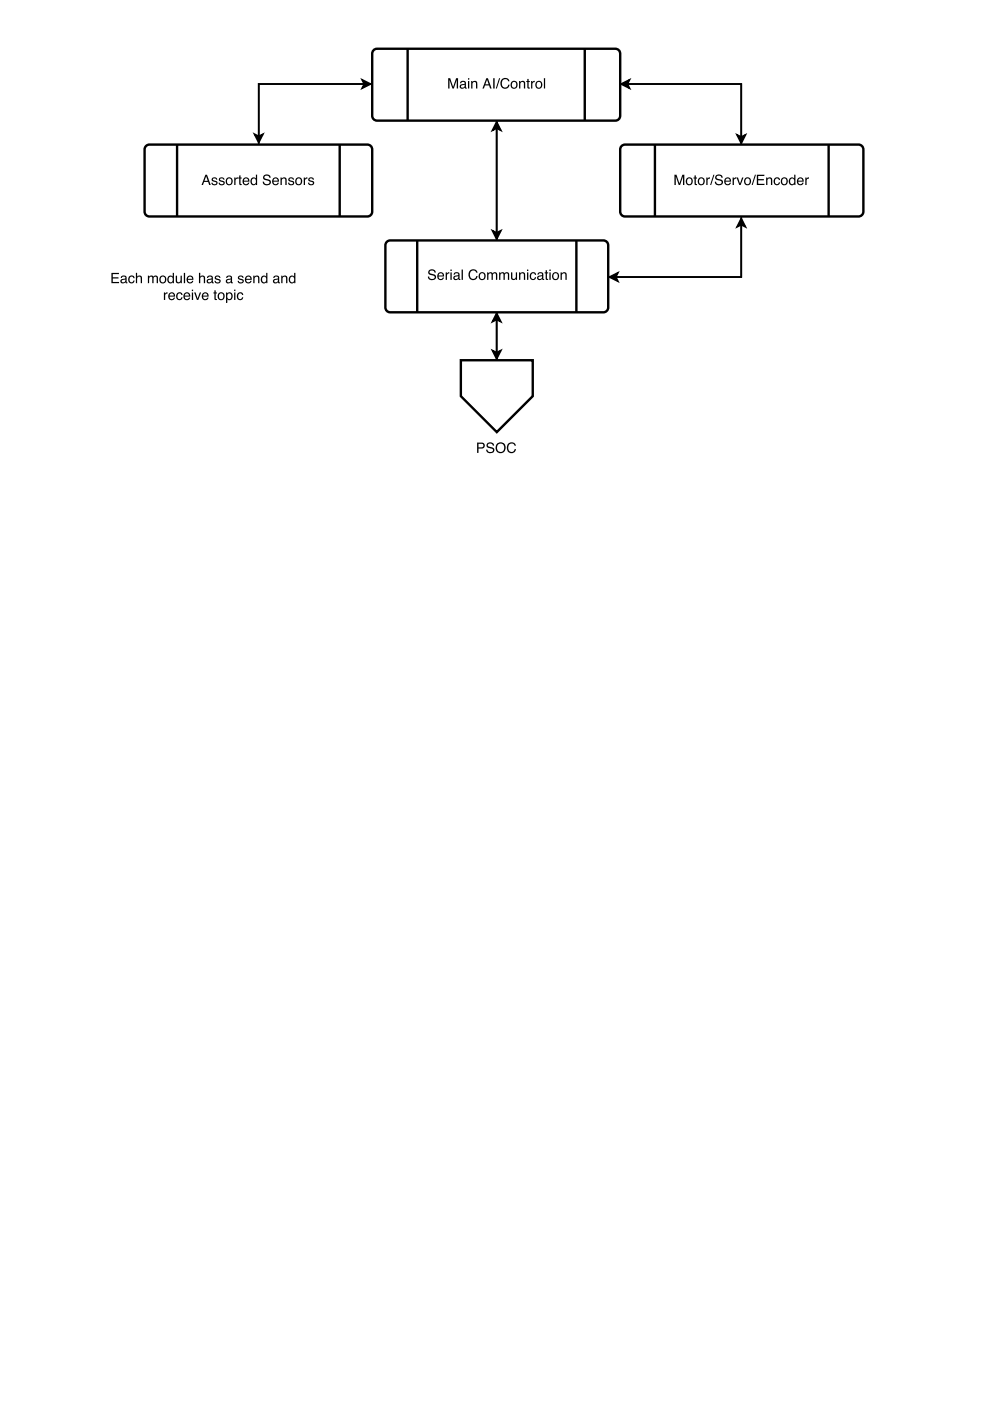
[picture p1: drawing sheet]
<svg xmlns="http://www.w3.org/2000/svg" width="210mm" height="297mm" viewBox="0 0 210 297" stroke-linecap="round" stroke-linejoin="round" font-family="sans-serif">
<path d="M78.8 17.8h-23.9v11.1M131.4 17.8h25.8v11.2M54 28.5l.9 .4 .8-.4-.8 1.7zM105.3 25.6v23.8M156.3 28.6l.9 .4 .9-.4-.9 1.8zM104.4 48.9l.9 .5 .9-.5-.9 1.8z" fill="none" stroke="#000" stroke-width=".35"/>
<path d="M54 28.5l.9 .4 .8-.4-.8 1.7zM156.3 28.6l.9 .4 .9-.4-.9 1.8zM104.4 48.9l.9 .5 .9-.5-.9 1.8z" fill="#000"/>
<path d="M79.3 10.5l.6-.2h50.6a1.02 1.02 0 0 1 1 1.1v13.2a1.02 1.02 0 0 1-1 1h-50.6a1.02 1.02 0 0 1-1-1v-13.2z" fill="#fff"/>
<path d="M79.3 10.5l.6-.2h50.6a1.02 1.02 0 0 1 1 1.1v13.2a1.02 1.02 0 0 1-1 1h-50.6a1.02 1.02 0 0 1-1-1v-13.2zM86.4 10.3v15.3M124 10.3v15.3" fill="none" stroke="#000" stroke-width=".51"/>
<g fill="#000">
<path d="M76.8 16.9l1.8 .9-1.8 .9 .4-.9z"/>
<path d="M95 16.6h.4l.7 1.8 .6-1.8h.4v2.2h-.3v-1.9l-.6 1.9h-.3l-.6-1.9v1.9h-.3zM97.8 18.2a.38 .38 0 0 0 .5 .4 .38 .38 0 0 0 .2-.6zM97.6 17.3a.71 .71 0 0 1 1.2 .3v.9l.2 .1-.2 .2a.45 .45 0 0 0-.7 0 .49 .49 0 0 1-.6-.4 .49 .49 0 0 1 .5-.5l.5-.2a.36 .36 0 0 0-.3-.4 .36 .36 0 0 0-.4 .4h-.3zM99.2 17.2h.3v1.6h-.3zM99.2 16.6h.3v.3h-.3zM99.9 17.2h.3v.2a.57 .57 0 0 1 .6-.2 .57 .57 0 0 1 .4 .5v1.1h-.3v-1a.39 .39 0 0 0-.5-.4 .39 .39 0 0 0-.2 .5v.9h-.3zM103.3 16.9l-.4 1h.7zM103.1 16.6h.3l.8 2.2h-.3l-.2-.7h-.9l-.2 .7h-.3zM104.6 16.6h.3v2.2h-.3zM105.8 16.6h.2l-.7 2.2h-.2zM106.4 16.9a.95 .95 0 0 1 .9-.4 .95 .95 0 0 1 .7 .7h-.3a.7 .7 0 0 0-.9-.4 .7 .7 0 0 0-.4 .9 .69 .69 0 0 0 .5 .8 .69 .69 0 0 0 .9-.5h.2a1.02 1.02 0 0 1-1.3 .8 1.02 1.02 0 0 1-.6-1.5zM108.6 17.5a.56 .56 0 0 0 0 .8 .56 .56 0 0 0 .8 .1 .55 .55 0 0 0 0-.8 .55 .55 0 0 0-.8-.1zM108.5 17.4a.78 .78 0 0 1 1.1 .1 .78 .78 0 0 1-.2 1.1 .78 .78 0 0 1-1.1-.2v-.6zM110.1 17.2h.2v.2a.57 .57 0 0 1 .7-.2 .57 .57 0 0 1 .4 .5v1.1h-.3v-1a.39 .39 0 0 0-.5-.4 .39 .39 0 0 0-.3 .5v.9h-.2zM111.8 16.7h.3v.5h.2v.2h-.2v1l.2 .2v.2h-.3l-.2-.2v-1.2h-.2v-.2h.2zM112.6 17.2h.3v.2l.5-.3v.3l-.3 .1-.2 .2v1.1h-.3zM113.9 17.5a.56 .56 0 0 0-.1 .8 .56 .56 0 0 0 .8 .1 .55 .55 0 0 0 .1-.8 .55 .55 0 0 0-.8-.1zM113.7 17.4a.78 .78 0 0 1 1.1 .1 .78 .78 0 0 1-.1 1.1 .78 .78 0 0 1-1.1-.2l-.1-.6zM115.3 16.6h.3v2.2h-.3z"/>
</g>
<path d="M76.8 16.9l1.8 .9-1.8 .9 .4-.9zM77.2 17.8h-22.3v12.7" fill="none" stroke="#000" stroke-width=".35"/>
<path d="M30.9 31.1l.8-.4h46.2a1.02 1.02 0 0 1 1 1v13.2a1.02 1.02 0 0 1-1 1h-46.2a1.02 1.02 0 0 1-1-1v-13.2z" fill="#fff"/>
<path d="M30.9 31.1l.8-.4h46.2a1.02 1.02 0 0 1 1 1v13.2a1.02 1.02 0 0 1-1 1h-46.2a1.02 1.02 0 0 1-1-1v-13.2zM37.5 30.7v15.2M72 30.7v15.2" fill="none" stroke="#000" stroke-width=".51"/>
<g fill="#000">
<path d="M131.7 17.8l1.8-.9-.5 .9 .5 .9zM129.2 58.7l1.8-.9-.4 .9 .4 .9z"/>
<path d="M43.7 37.4l-.3 .9h.6zM43.6 37h.3l.8 2.2h-.3l-.3-.6h-.8l-.3 .6h-.3zM45 37.7a.64 .64 0 0 1 1.1 .4h-.3a.34 .34 0 0 0-.3-.3 .34 .34 0 0 0-.3 .3v.1a.76 .76 0 0 1 .9 .8 .69 .69 0 0 1-.7 .3 .69 .69 0 0 1-.6-.6h.3a.39 .39 0 0 0 .4 .4 .39 .39 0 0 0 .3-.4v-.1a.76 .76 0 0 1-.9-.7zM46.5 37.7a.64 .64 0 0 1 1.1 .4h-.3a.34 .34 0 0 0-.3-.3 .34 .34 0 0 0-.3 .3l.1 .1a.76 .76 0 0 1 .8 .8 .69 .69 0 0 1-.7 .3 .69 .69 0 0 1-.6-.6h.3a.39 .39 0 0 0 .4 .4 .39 .39 0 0 0 .4-.4l-.1-.1a.76 .76 0 0 1-.9-.7zM48.2 38a.56 .56 0 0 0 0 .8 .56 .56 0 0 0 .8 .1 .55 .55 0 0 0 0-.8 .55 .55 0 0 0-.8-.1zM48.1 37.8a.78 .78 0 0 1 1.1 .1 .78 .78 0 0 1-.2 1.1 .78 .78 0 0 1-1.1-.1v-.7zM49.7 37.6h.2v.3l.5-.3v.3h-.2l-.2 .3-.1 1h-.2zM50.7 37.2h.3v.4h.2v.3h-.2v1l.2 .1v.2h-.3l-.2-.2v-1.1h-.2v-.3h.2zM51.6 37.8a.73 .73 0 0 1 .9-.1 .73 .73 0 0 1 .4 .8h-1.2a.45 .45 0 0 0 .4 .5 .45 .45 0 0 0 .5-.3h.3a.78 .78 0 0 1-1.2 .5 .78 .78 0 0 1-.2-1.2zM51.9 38l-.2 .3h.9l-.3-.4zM53.5 38a.55 .55 0 0 0-.1 .7 .55 .55 0 0 0 .7 .2 .55 .55 0 0 0 .1-.8 .55 .55 0 0 0-.7-.1zM53.4 37.7l.6-.1 .3 .2v-.8h.2v2.2h-.2v-.2a.73 .73 0 0 1-1.1 .1 .73 .73 0 0 1 0-1.1zM56 37.2a.86 .86 0 0 1 1.4 .5h-.3a.51 .51 0 0 0-.5-.5 .51 .51 0 0 0-.5 .5l.2 .2a.84 .84 0 0 1 1.1 .9 .93 .93 0 0 1-1 .5 .93 .93 0 0 1-.7-.8h.3a.58 .58 0 0 0 .6 .5 .58 .58 0 0 0 .5-.5l-.4-.2a.67 .67 0 0 1-.8-.3 .67 .67 0 0 1 .1-.8zM57.9 37.8a.73 .73 0 0 1 .9-.1 .73 .73 0 0 1 .3 .8h-1.1a.45 .45 0 0 0 .3 .5 .45 .45 0 0 0 .6-.3h.2a.78 .78 0 0 1-1.1 .5 .78 .78 0 0 1-.2-1.2zM58.1 38l-.1 .3h.9l-.3-.4zM59.5 37.6h.2v.3a.57 .57 0 0 1 .7-.3 .57 .57 0 0 1 .4 .6v1h-.3v-1a.39 .39 0 0 0-.5-.3 .39 .39 0 0 0-.3 .5v.8h-.2zM61.3 37.7a.64 .64 0 0 1 1 .4h-.2a.34 .34 0 0 0-.4-.3 .34 .34 0 0 0-.3 .3l.1 .1a.76 .76 0 0 1 .8 .8 .69 .69 0 0 1-.7 .3 .69 .69 0 0 1-.5-.6h.2a.39 .39 0 0 0 .4 .4 .39 .39 0 0 0 .4-.4l-.1-.1a.76 .76 0 0 1-.8-.7zM63 38a.56 .56 0 0 0-.1 .8 .56 .56 0 0 0 .8 .1 .55 .55 0 0 0 .1-.8 .55 .55 0 0 0-.8-.1zM62.8 37.8a.78 .78 0 0 1 1.1 .1 .78 .78 0 0 1-.1 1.1 .78 .78 0 0 1-1.1-.1l-.1-.7zM64.4 37.6h.3v.3l.5-.3v.3h-.3l-.2 .3v1h-.3zM65.5 37.7a.64 .64 0 0 1 1.1 .4h-.3a.34 .34 0 0 0-.3-.3 .34 .34 0 0 0-.4 .3l.1 .1a.76 .76 0 0 1 .9 .8 .69 .69 0 0 1-.7 .3 .69 .69 0 0 1-.6-.6h.3a.39 .39 0 0 0 .4 .4 .39 .39 0 0 0 .3-.4v-.1a.76 .76 0 0 1-.9-.7z"/>
</g>
<path d="M131.7 17.8l1.8-.9-.5 .9 .5 .9zM133 17.8h24.2v12.7M129.2 58.7l1.8-.9-.4 .9 .4 .9zM157.2 46v12.7h-26.6" fill="none" stroke="#000" stroke-width=".35"/>
<path d="M131.9 30.9l.6-.2h49.5a1.02 1.02 0 0 1 1.1 1v13.2a1.02 1.02 0 0 1-1.1 1h-49.5a1.02 1.02 0 0 1-1-1v-13.2z" fill="#fff"/>
<path d="M131.9 30.9l.6-.2h49.5a1.02 1.02 0 0 1 1.1 1v13.2a1.02 1.02 0 0 1-1.1 1h-49.5a1.02 1.02 0 0 1-1-1v-13.2zM138.9 30.7v15.2M175.7 30.7v15.2" fill="none" stroke="#000" stroke-width=".51"/>
<g fill="#000">
<path d="M105.3 25.9l.9 1.7-.9-.4-.9 .4zM157.2 46.3l.9 1.8-.9-.4-.9 .4zM104.4 74.3l.9 .5 .9-.5-.9 1.8z"/>
<path d="M143 37h.4l.7 1.9 .6-1.9h.4v2.2h-.3v-1.8l-.6 1.8h-.3l-.6-1.8v1.8h-.3zM145.8 38a.56 .56 0 0 0-.1 .8 .56 .56 0 0 0 .8 .1 .55 .55 0 0 0 .1-.8 .55 .55 0 0 0-.8-.1zM145.6 37.8a.78 .78 0 0 1 1.1 .1 .78 .78 0 0 1-.1 1.1 .78 .78 0 0 1-1.1-.1l-.1-.7zM147.3 37.2h.2v.4h.3v.3h-.3v1l.3 .1v.2h-.4l-.1-.2v-1.1h-.3v-.3h.3zM148.3 38a.56 .56 0 0 0 0 .8 .56 .56 0 0 0 .7 .1 .55 .55 0 0 0 .1-.8 .55 .55 0 0 0-.8-.1zM148.1 37.8a.78 .78 0 0 1 1.2 .1 .78 .78 0 0 1-.2 1.1 .78 .78 0 0 1-1.1-.1v-.7zM149.8 37.6h.2v.3l.5-.3v.3h-.2l-.3 .3v1h-.2zM151.3 37h.2l-.7 2.2h-.2zM151.8 37.2a.86 .86 0 0 1 1.4 .5h-.2a.51 .51 0 0 0-.6-.5 .51 .51 0 0 0-.5 .5l.3 .2a.84 .84 0 0 1 1.1 .9 .93 .93 0 0 1-1 .5 .93 .93 0 0 1-.7-.8h.2a.58 .58 0 0 0 .6 .5 .58 .58 0 0 0 .6-.5l-.5-.2a.67 .67 0 0 1-.8-.3 .67 .67 0 0 1 .1-.8zM153.8 37.8a.73 .73 0 0 1 .8-.1 .73 .73 0 0 1 .4 .8h-1.2a.45 .45 0 0 0 .4 .5 .45 .45 0 0 0 .5-.3h.3a.78 .78 0 0 1-1.1 .5 .78 .78 0 0 1-.3-1.2zM154 38l-.2 .3h.9l-.3-.4zM155.3 37.6h.3v.3l.5-.3v.3h-.3l-.2 .3v1h-.3zM156.2 37.6h.3l.4 1.3 .4-1.3h.3l-.6 1.6h-.3zM158.1 38a.56 .56 0 0 0 0 .8 .56 .56 0 0 0 .8 .1 .55 .55 0 0 0 0-.8 .55 .55 0 0 0-.8-.1zM158 37.8a.78 .78 0 0 1 1.1 .1 .78 .78 0 0 1-.2 1.1 .78 .78 0 0 1-1.1-.1v-.7zM160.1 37h.2l-.7 2.2h-.2zM160.5 37h1.6v.3h-1.3v.7h1.2v.2h-1.2v.8h1.3v.2h-1.6zM162.4 37.6h.3v.3a.57 .57 0 0 1 .6-.3 .57 .57 0 0 1 .4 .6v1h-.2v-1a.39 .39 0 0 0-.5-.3 .39 .39 0 0 0-.3 .5v.8h-.3zM164.2 37.8a.65 .65 0 0 1 .7-.2 .65 .65 0 0 1 .5 .6h-.3a.44 .44 0 0 0-.6-.3 .44 .44 0 0 0-.2 .6 .42 .42 0 0 0 .3 .5 .42 .42 0 0 0 .5-.3h.3a.72 .72 0 0 1-1 .5 .72 .72 0 0 1-.4-1zM165.9 38a.56 .56 0 0 0 0 .8 .56 .56 0 0 0 .8 .1 .55 .55 0 0 0 0-.8 .55 .55 0 0 0-.8-.1zM165.7 37.8a.78 .78 0 0 1 1.2 .1 .78 .78 0 0 1-.2 1.1 .78 .78 0 0 1-1.1-.1v-.7zM167.6 38a.55 .55 0 0 0 0 .7 .55 .55 0 0 0 .7 .2 .55 .55 0 0 0 .1-.8 .55 .55 0 0 0-.8-.1zM167.5 37.7l.6-.1 .3 .2v-.8h.2v2.2h-.2v-.2a.73 .73 0 0 1-1 .1 .73 .73 0 0 1-.1-1.1zM169.2 37.8a.73 .73 0 0 1 .9-.1 .73 .73 0 0 1 .3 .8h-1.2a.45 .45 0 0 0 .4 .5 .45 .45 0 0 0 .5-.3h.3a.78 .78 0 0 1-1.1 .5 .78 .78 0 0 1-.3-1.2zM169.4 38l-.2 .3h.9l-.3-.4zM170.7 37.6h.3v.3l.5-.3v.3h-.2l-.3 .3v1h-.3z"/>
</g>
<path d="M105.3 25.9l.9 1.7-.9-.4-.9 .4zM105.3 27.2v23.8M157.2 46.3l.9 1.8-.9-.4-.9 .4zM157.2 47.7v11h-28.3M104.4 74.3l.9 .5 .9-.5-.9 1.8zM105.3 66.1v8.7" fill="none" stroke="#000" stroke-width=".35"/>
<path d="M81.9 51.4l.8-.4h45.2a1.02 1.02 0 0 1 1.1 1v13.2a1.02 1.02 0 0 1-1.1 1h-45.2a1.02 1.02 0 0 1-1-1v-13.2z" fill="#fff"/>
<path d="M81.9 51.4l.8-.4h45.2a1.02 1.02 0 0 1 1.1 1v13.2a1.02 1.02 0 0 1-1.1 1h-45.2a1.02 1.02 0 0 1-1-1v-13.2zM88.5 51v15.2M122.2 51v15.2" fill="none" stroke="#000" stroke-width=".51"/>
<g fill="#000">
<path d="M105.3 66.4l.9 1.8-.9-.4-.9 .4z"/>
<path d="M91 57.3a.86 .86 0 0 1 1.4 .5h-.3a.51 .51 0 0 0-.5-.4 .51 .51 0 0 0-.5 .5l.2 .1a.84 .84 0 0 1 1.1 .9 .93 .93 0 0 1-.9 .5 .93 .93 0 0 1-.8-.8h.3a.58 .58 0 0 0 .6 .6 .58 .58 0 0 0 .5-.6l-.4-.2a.67 .67 0 0 1-.8-.3 .67 .67 0 0 1 .1-.8zM92.9 57.9a.73 .73 0 0 1 .9-.1 .73 .73 0 0 1 .4 .8h-1.2a.45 .45 0 0 0 .3 .5 .45 .45 0 0 0 .6-.3h.2a.78 .78 0 0 1-1.1 .5 .78 .78 0 0 1-.2-1.2zM93.1 58.1l-.1 .3h.9l-.3-.4zM94.5 57.7h.3v.3l.5-.3v.3h-.3l-.2 .3v1h-.3zM95.5 57.8h.3v1.5h-.3zM95.5 57.2h.3v.3h-.3zM96.4 58.8a.38 .38 0 0 0 .5 .3 .38 .38 0 0 0 .2-.5zM96.3 57.9a.71 .71 0 0 1 1.1 .2v1h.2l-.1 .3a.45 .45 0 0 0-.7 0 .49 .49 0 0 1-.7-.4 .49 .49 0 0 1 .5-.6l.6-.1a.36 .36 0 0 0-.4-.4 .36 .36 0 0 0-.4 .3h-.2zM97.9 57.2h.2v2.1h-.2zM99.6 57.4a.95 .95 0 0 1 .9-.3 .95 .95 0 0 1 .7 .7h-.2a.7 .7 0 0 0-.9-.4 .7 .7 0 0 0-.5 .9 .69 .69 0 0 0 .6 .8 .69 .69 0 0 0 .8-.6h.3a1.02 1.02 0 0 1-1.3 .8 1.02 1.02 0 0 1-.6-1.4zM101.9 58.1a.56 .56 0 0 0-.1 .8 .56 .56 0 0 0 .8 .1 .55 .55 0 0 0 0-.8 .55 .55 0 0 0-.7-.1zM101.7 57.9a.78 .78 0 0 1 1.1 .1 .78 .78 0 0 1-.1 1.1 .78 .78 0 0 1-1.1-.1l-.1-.7zM103.3 57.7h.2v.3a.52 .52 0 0 1 .9 0 .53 .53 0 0 1 .7-.3 .53 .53 0 0 1 .3 .6v1h-.3v-1.2l-.2-.1-.4 .2v1.1h-.3v-1a.36 .36 0 0 0-.4-.3 .36 .36 0 0 0-.2 .5v.8h-.3zM105.8 57.7h.3v.3a.52 .52 0 0 1 .9 0 .53 .53 0 0 1 .6-.3 .53 .53 0 0 1 .4 .6v1h-.3v-1.2l-.3-.1-.3 .2-.1 1.1h-.2v-1a.36 .36 0 0 0-.5-.3 .36 .36 0 0 0-.2 .5v.8h-.3zM108.3 57.7h.3v1.1a.41 .41 0 0 0 .6 .3 .41 .41 0 0 0 .2-.6v-.8h.2v1.6h-.2v-.2a.55 .55 0 0 1-.6 .3 .55 .55 0 0 1-.5-.6zM110 57.7h.3v.3a.57 .57 0 0 1 .7-.3 .57 .57 0 0 1 .3 .6v1h-.2v-1a.39 .39 0 0 0-.5-.3 .39 .39 0 0 0-.3 .5v.8h-.3zM111.7 57.8h.3v1.5h-.3zM111.7 57.2h.3v.3h-.3zM112.5 57.9a.65 .65 0 0 1 .7-.2 .65 .65 0 0 1 .5 .6h-.3a.44 .44 0 0 0-.6-.3 .44 .44 0 0 0-.2 .6 .42 .42 0 0 0 .3 .5 .42 .42 0 0 0 .5-.3h.3a.72 .72 0 0 1-1 .5 .72 .72 0 0 1-.4-1zM114.2 58.8a.38 .38 0 0 0 .5 .3 .38 .38 0 0 0 .2-.5zM114 57.9a.71 .71 0 0 1 1.2 .2v1h.2l-.2 .3a.45 .45 0 0 0-.7 0 .49 .49 0 0 1-.6-.4 .49 .49 0 0 1 .5-.6l.5-.1a.36 .36 0 0 0-.3-.4 .36 .36 0 0 0-.4 .3h-.2zM115.7 57.3h.3v.4h.2v.3h-.2v1l.2 .1v.2h-.3l-.2-.1v-1.2h-.2v-.3h.2zM116.5 57.8h.3v1.5h-.3zM116.5 57.2h.3v.3h-.3zM117.4 58.1a.56 .56 0 0 0 0 .8 .56 .56 0 0 0 .8 .1 .55 .55 0 0 0 0-.8 .55 .55 0 0 0-.8-.1zM117.3 57.9a.78 .78 0 0 1 1.1 .1 .78 .78 0 0 1-.2 1.1 .78 .78 0 0 1-1.1-.1v-.7zM118.9 57.7h.2v.3a.57 .57 0 0 1 .7-.3 .57 .57 0 0 1 .4 .6v1h-.3v-1a.39 .39 0 0 0-.5-.3 .39 .39 0 0 0-.3 .5v.8h-.2z"/>
</g>
<path d="M105.3 66.4l.9 1.8-.9-.4-.9 .4zM105.3 67.8v8.6" fill="none" stroke="#000" stroke-width=".35"/>
<path d="M97.7 76.4h15.3v7.6l-7.7 7.6-7.6-7.6z" fill="#fff"/>
<path d="M97.7 76.4h15.3v7.6l-7.7 7.6-7.6-7.6z" fill="none" stroke="#000" stroke-width=".51"/>
<g fill="#000">
<path d="M23.6 57.9h1.6v.2h-1.3v.7h1.2v.2h-1.2v.8h1.3v.2h-1.6zM25.8 59.5a.38 .38 0 0 0 .5 .3 .38 .38 0 0 0 .2-.5zM25.7 58.6a.71 .71 0 0 1 1.1 .3l.1 .9 .1 .1-.1 .2a.45 .45 0 0 0-.7 0 .49 .49 0 0 1-.7-.4 .49 .49 0 0 1 .5-.6l.6-.1a.36 .36 0 0 0-.4-.4 .36 .36 0 0 0-.4 .3h-.2zM27.4 58.6a.65 .65 0 0 1 .7-.2 .65 .65 0 0 1 .4 .6h-.2a.44 .44 0 0 0-.6-.3 .44 .44 0 0 0-.2 .6 .42 .42 0 0 0 .3 .5 .42 .42 0 0 0 .5-.3h.2a.72 .72 0 0 1-.9 .6 .72 .72 0 0 1-.4-1.1zM28.8 57.8h.3v.9a.56 .56 0 0 1 .6-.3 .56 .56 0 0 1 .4 .6v1h-.3v-1a.39 .39 0 0 0-.4-.3 .39 .39 0 0 0-.3 .5v.8h-.3zM31.3 58.4h.3v.3a.52 .52 0 0 1 .9 0 .53 .53 0 0 1 .6-.3 .53 .53 0 0 1 .4 .6v1h-.3v-1.2l-.3-.1-.3 .2v1.1h-.3v-1a.36 .36 0 0 0-.5-.3 .36 .36 0 0 0-.2 .5v.8h-.3zM34.2 58.8a.56 .56 0 0 0-.1 .8 .56 .56 0 0 0 .8 .1 .55 .55 0 0 0 0-.8 .55 .55 0 0 0-.7-.1zM34 58.6a.78 .78 0 0 1 1.1 .1 .78 .78 0 0 1-.1 1.2 .78 .78 0 0 1-1.1-.2l-.1-.7zM35.9 58.8a.55 .55 0 0 0-.1 .7 .55 .55 0 0 0 .7 .2 .55 .55 0 0 0 .1-.7 .55 .55 0 0 0-.7-.2zM35.8 58.5l.5-.1 .3 .3v-.9h.3v2.2h-.3v-.2a.73 .73 0 0 1-1 .1 .73 .73 0 0 1-.1-1zM37.3 58.4h.2v1.1a.41 .41 0 0 0 .6 .3 .41 .41 0 0 0 .2-.6v-.8h.3v1.6h-.3v-.2a.55 .55 0 0 1-.6 .3 .55 .55 0 0 1-.4-.6zM39 57.9h.2v2.1h-.2zM39.8 58.7a.73 .73 0 0 1 .9-.2 .73 .73 0 0 1 .3 .8h-1.2a.45 .45 0 0 0 .4 .6 .45 .45 0 0 0 .5-.4h.3a.78 .78 0 0 1-1.1 .5 .78 .78 0 0 1-.3-1.2zM40 58.8l-.2 .3h.9l-.3-.4zM42.2 57.8h.3v.9a.56 .56 0 0 1 .6-.3 .56 .56 0 0 1 .4 .6v1h-.3v-1a.39 .39 0 0 0-.5-.3 .39 .39 0 0 0-.2 .5v.8h-.3zM44.1 59.5a.38 .38 0 0 0 .5 .3 .38 .38 0 0 0 .2-.5zM44 58.6a.71 .71 0 0 1 1.1 .3v.9l.2 .1-.1 .2a.45 .45 0 0 0-.7 0 .49 .49 0 0 1-.7-.4 .49 .49 0 0 1 .5-.6l.6-.1a.36 .36 0 0 0-.4-.4 .36 .36 0 0 0-.4 .3h-.2zM45.7 58.5a.64 .64 0 0 1 1 .4h-.2a.34 .34 0 0 0-.4-.3 .34 .34 0 0 0-.3 .3l.1 .1a.76 .76 0 0 1 .9 .8 .69 .69 0 0 1-.8 .3 .69 .69 0 0 1-.5-.6h.2a.39 .39 0 0 0 .4 .4 .39 .39 0 0 0 .4-.4h-.1a.76 .76 0 0 1-.8-.8zM48.2 59.5a.38 .38 0 0 0 .5 .3 .38 .38 0 0 0 .2-.5zM48 58.6a.71 .71 0 0 1 1.2 .3v.9l.2 .1-.2 .2a.45 .45 0 0 0-.7 0 .49 .49 0 0 1-.6-.4 .49 .49 0 0 1 .5-.6l.5-.1a.36 .36 0 0 0-.3-.4 .36 .36 0 0 0-.4 .3h-.2zM50.6 58.5a.64 .64 0 0 1 1 .4h-.2a.34 .34 0 0 0-.4-.3 .34 .34 0 0 0-.3 .3l.1 .1a.76 .76 0 0 1 .9 .8 .69 .69 0 0 1-.8 .3 .69 .69 0 0 1-.5-.6h.2a.39 .39 0 0 0 .4 .4 .39 .39 0 0 0 .4-.4h-.1a.76 .76 0 0 1-.8-.8zM52.1 58.7a.73 .73 0 0 1 .9-.2 .73 .73 0 0 1 .4 .8h-1.2a.45 .45 0 0 0 .3 .6 .45 .45 0 0 0 .6-.4h.3a.78 .78 0 0 1-1.2 .5 .78 .78 0 0 1-.2-1.2zM52.3 58.8l-.1 .3h.9l-.3-.4zM53.7 58.4h.3v.3a.57 .57 0 0 1 .6-.3 .57 .57 0 0 1 .4 .6v1h-.3v-1a.39 .39 0 0 0-.5-.3 .39 .39 0 0 0-.2 .5v.8h-.3zM55.7 58.8a.55 .55 0 0 0-.1 .7 .55 .55 0 0 0 .7 .2 .55 .55 0 0 0 .1-.7 .55 .55 0 0 0-.7-.2zM55.6 58.5l.5-.1 .3 .3v-.9h.3v2.2h-.2v-.2a.73 .73 0 0 1-1.1 .1 .73 .73 0 0 1 0-1zM58.2 59.5a.38 .38 0 0 0 .5 .3 .38 .38 0 0 0 .2-.5zM58 58.6a.71 .71 0 0 1 1.2 .3v.9l.2 .1-.2 .2a.45 .45 0 0 0-.7 0 .49 .49 0 0 1-.6-.4 .49 .49 0 0 1 .5-.6l.5-.1a.36 .36 0 0 0-.3-.4 .36 .36 0 0 0-.4 .3h-.3zM59.6 58.4h.3v.3a.57 .57 0 0 1 .6-.3 .57 .57 0 0 1 .4 .6v1h-.2v-1a.39 .39 0 0 0-.5-.3 .39 .39 0 0 0-.3 .5v.8h-.3zM61.6 58.8a.55 .55 0 0 0-.1 .7 .55 .55 0 0 0 .8 .2 .55 .55 0 0 0 .1-.7 .55 .55 0 0 0-.8-.2zM61.5 58.5l.6-.1 .3 .3v-.9h.2v2.2h-.2v-.2a.73 .73 0 0 1-1 .1 .73 .73 0 0 1-.1-1z"/>
<path d="M34.8 62h.2v.3l.5-.3v.3h-.2l-.3 .2v1.1h-.2zM35.9 62.2a.73 .73 0 0 1 .9-.1 .73 .73 0 0 1 .3 .8h-1.1a.45 .45 0 0 0 .3 .5 .45 .45 0 0 0 .5-.3h.3a.78 .78 0 0 1-1.1 .5 .78 .78 0 0 1-.2-1.2zM36.1 62.3l-.1 .4h.8l-.2-.5zM37.5 62.2a.65 .65 0 0 1 .7-.2 .65 .65 0 0 1 .5 .5h-.3a.44 .44 0 0 0-.5-.3 .44 .44 0 0 0-.3 .6 .42 .42 0 0 0 .3 .6 .42 .42 0 0 0 .5-.4h.3a.72 .72 0 0 1-.9 .6 .72 .72 0 0 1-.4-1zM39.1 62.2a.73 .73 0 0 1 .9-.1 .73 .73 0 0 1 .3 .8h-1.1a.45 .45 0 0 0 .3 .5 .45 .45 0 0 0 .6-.3h.2a.78 .78 0 0 1-1.1 .5 .78 .78 0 0 1-.2-1.2zM39.3 62.3l-.1 .4h.9l-.3-.5zM40.7 62h.2v1.6h-.2zM40.7 61.4h.2v.3h-.2zM41.2 62h.3l.4 1.3 .4-1.3h.3l-.6 1.6h-.2zM43 62.2a.73 .73 0 0 1 .9-.1 .73 .73 0 0 1 .3 .8h-1.1a.45 .45 0 0 0 .3 .5 .45 .45 0 0 0 .5-.3h.3a.78 .78 0 0 1-1.1 .5 .78 .78 0 0 1-.2-1.2zM43.2 62.3l-.1 .4h.9l-.3-.5zM45.5 61.6h.2v.4h.3v.2h-.3v1.1l.3 .1v.2h-.4l-.1-.2v-1.2h-.3v-.2h.3zM46.5 62.4a.56 .56 0 0 0 0 .8 .56 .56 0 0 0 .8 0 .55 .55 0 0 0 0-.8 .55 .55 0 0 0-.8 0zM46.3 62.2a.78 .78 0 0 1 1.2 .1 .78 .78 0 0 1-.2 1.1 .78 .78 0 0 1-1.1-.1v-.7zM48.3 62.3a.56 .56 0 0 0-.1 .8 .56 .56 0 0 0 .7 .2 .56 .56 0 0 0 .1-.8 .56 .56 0 0 0-.7-.2zM47.9 62h.3v.2a.7 .7 0 0 1 1-.1 .7 .7 0 0 1 .1 1 .62 .62 0 0 1-.4 .5 .62 .62 0 0 1-.7-.2v.8h-.3zM49.6 62h.3v1.6h-.3zM49.6 61.4h.3v.3h-.3zM50.4 62.2a.65 .65 0 0 1 .7-.2 .65 .65 0 0 1 .5 .5h-.3a.44 .44 0 0 0-.6-.3 .44 .44 0 0 0-.2 .6 .42 .42 0 0 0 .3 .6 .42 .42 0 0 0 .5-.4h.3a.72 .72 0 0 1-1 .6 .72 .72 0 0 1-.4-1z"/>
<path d="M101.2 93.8h.9a.63 .63 0 0 1 .7 .7 .63 .63 0 0 1-.7 .6h-.6v.9h-.3zM101.5 94.1v.8h.5a.38 .38 0 0 0 .5-.4 .38 .38 0 0 0-.5-.4zM103.4 94a.86 .86 0 0 1 1.4 .5h-.3a.51 .51 0 0 0-.6-.5 .51 .51 0 0 0-.4 .5l.2 .2a.84 .84 0 0 1 1.1 .9 .93 .93 0 0 1-1 .5 .93 .93 0 0 1-.7-.8h.3a.58 .58 0 0 0 .5 .5 .58 .58 0 0 0 .6-.5l-.4-.2a.67 .67 0 0 1-.8-.3 .67 .67 0 0 1 .1-.8zM105 94.9a1.15 1.15 0 0 1 2.3 0 1.15 1.15 0 0 1-2.3 0zM105.6 94.3a.85 .85 0 0 0-.1 1.2 .85 .85 0 0 0 1.2 0 .85 .85 0 0 0 .1-1.1 .85 .85 0 0 0-1.2-.1zM107.7 94.1a.95 .95 0 0 1 1-.3 .95 .95 0 0 1 .7 .7h-.3a.7 .7 0 0 0-.9-.4 .7 .7 0 0 0-.4 .9 .69 .69 0 0 0 .5 .8 .69 .69 0 0 0 .8-.6h.3a1.02 1.02 0 0 1-1.3 .8 1.02 1.02 0 0 1-.6-1.4z"/>
</g>
</svg>
